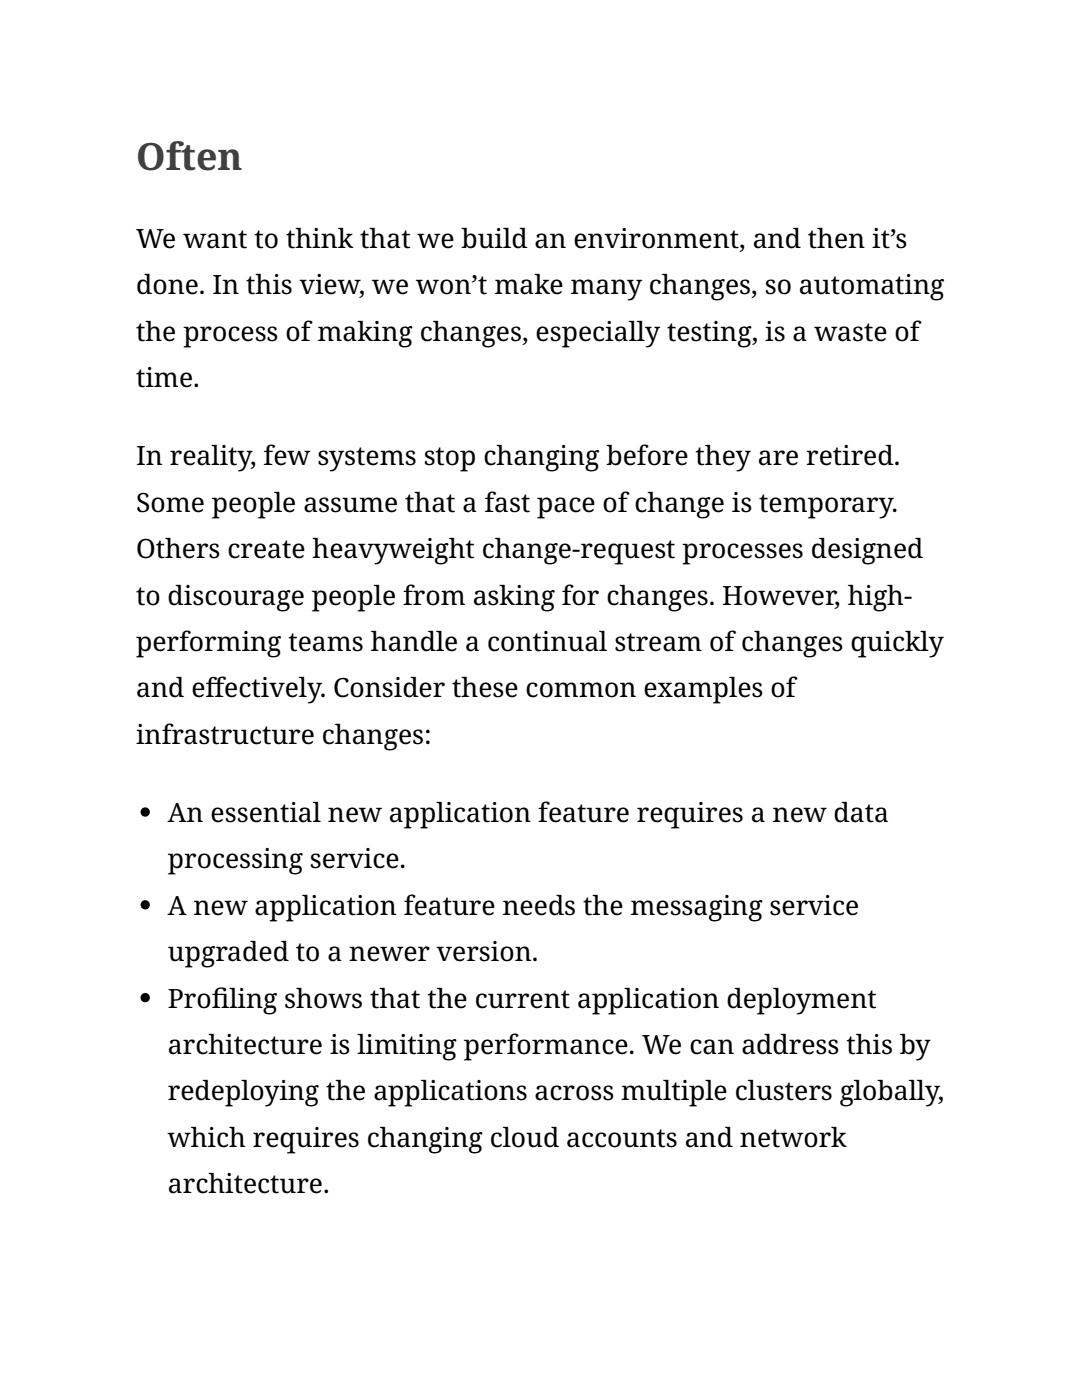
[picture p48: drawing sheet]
<svg xmlns="http://www.w3.org/2000/svg" width="216mm" height="279mm" viewBox="0 0 216 279" stroke-linecap="round" stroke-linejoin="round" font-family="sans-serif">
<defs><g id="words">
<text font-size="7.5" fill="#3d3b49" x="27.2" y="33.9">Often</text>
<g font-size="5.3">
<text x="27.2" y="49.5">We want to think that we build an environment, and then it’s</text>
<text x="27.2" y="58.7">done. In this view, we won’t make many changes, so automating</text>
<text x="27.2" y="68">the process of making changes, especially testing, is a waste of</text>
<text x="27.2" y="77.3">time.</text>
<text x="27.2" y="92.9">In reality, few systems stop changing before they are retired.</text>
<text x="27.2" y="102.1">Some people assume that a fast pace of change is temporary.</text>
<text x="27.2" y="111.4">Others create heavyweight change-request processes designed</text>
<text x="27.2" y="120.7">to discourage people from asking for changes. However, high-</text>
<text x="27.2" y="129.9">performing teams handle a continual stream of changes quickly</text>
<text x="27.2" y="139.2">and eff ectively. Consider these common examples of</text>
<text x="27.2" y="148.4">infrastructure changes:</text>
<text x="33.5" y="164">An essential new application feature requires a new data</text>
<text x="33.5" y="173.3">processing service.</text>
<text x="33.5" y="182.6">A new application feature needs the messaging service</text>
<text x="33.5" y="191.8">upgraded to a newer version.</text>
<text x="33.5" y="201.1">Profi ling shows that the current application deployment</text>
<text x="33.5" y="210.3">architecture is limiting performance. We can address this by</text>
<text x="33.5" y="219.6">redeploying the applications across multiple clusters globally,</text>
<text x="33.5" y="228.9">which requires changing cloud accounts and network</text>
<text x="33.5" y="238.1">architecture.</text>
</g>
</g></defs>
<g fill="#000">
<circle cx="29" cy="162.1" r=".93"/>
<circle cx="29" cy="180.6" r=".93"/>
<circle cx="29" cy="199.1" r=".93"/>
</g>
<use href="#words"/>
</svg>
